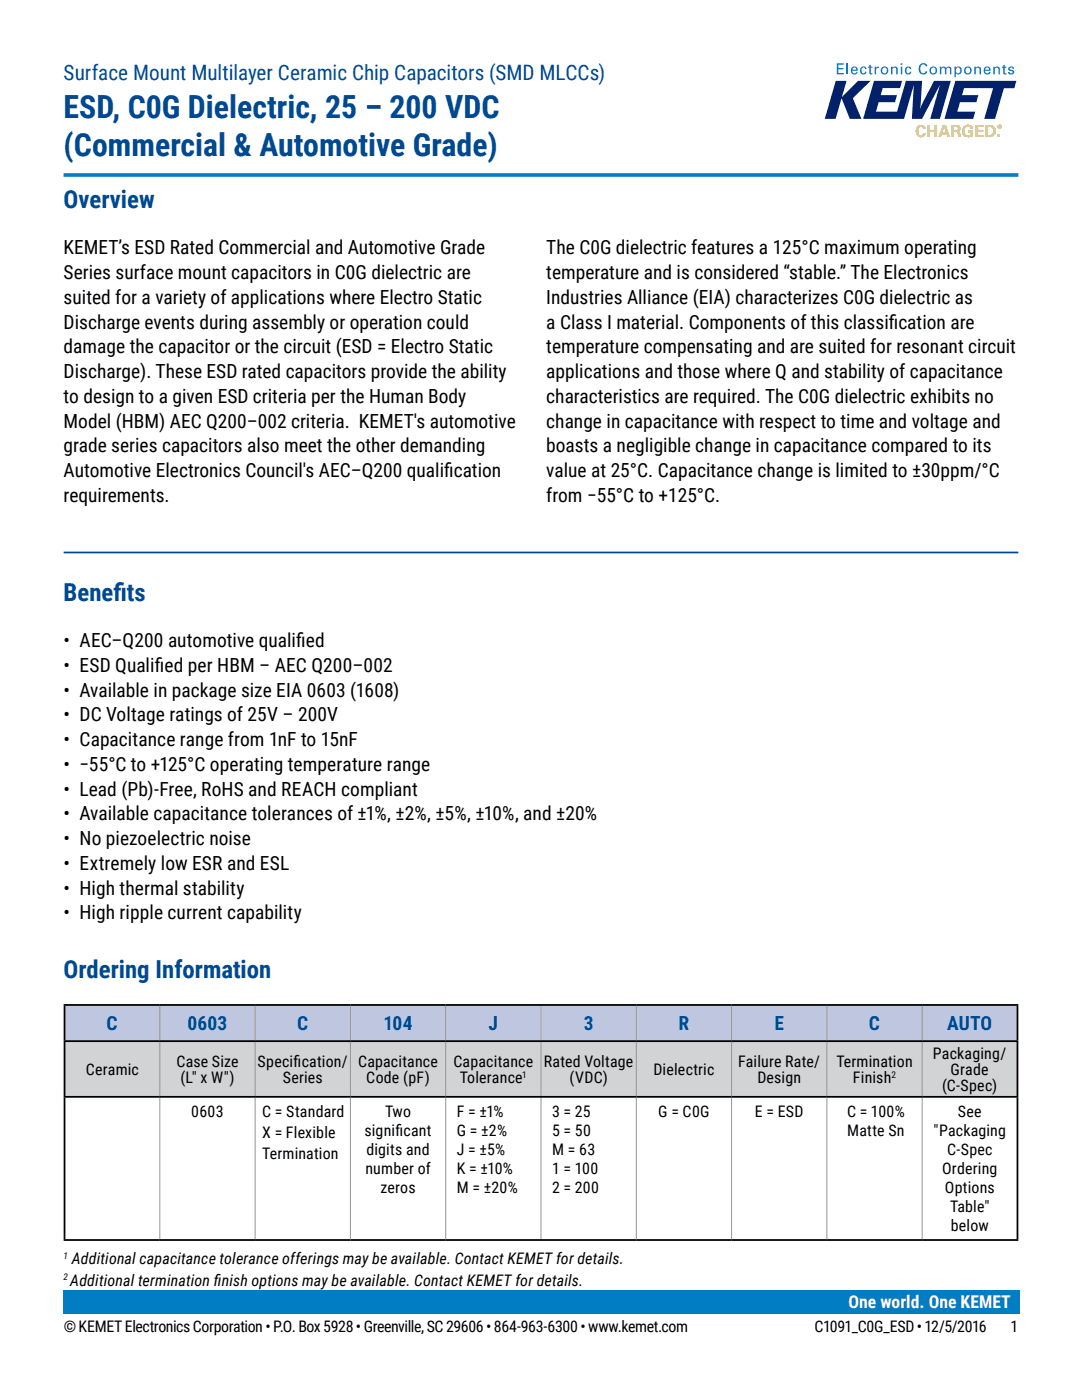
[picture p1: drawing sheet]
<svg xmlns="http://www.w3.org/2000/svg" width="216mm" height="279mm" viewBox="0 0 216 279" stroke-linecap="round" stroke-linejoin="round" font-family="sans-serif">
<defs><g id="words">
<g font-size="6.3" fill="#004990">
<text x="12.7" y="23.5">ESD, C0G Dielectric, 25 – 200 VDC</text>
<text x="12.7" y="31.1">(Commercial &amp; Automotive Grade)</text>
</g>
<g font-size="4.9" fill="#004990">
<text x="12.7" y="41.6">Overview</text>
<text x="12.7" y="120">Benef</text>
<text x="22.6" y="120">its</text>
<text x="12.7" y="195.2">Ordering Information</text>
</g>
<text font-size="4.2" fill="#004990" x="12.7" y="15.9">Surface Mount Multilayer Ceramic Chip Capacitors (SMD MLCCs)</text>
<g font-size="3.9">
<text x="12.7" y="50.8">KEMET’s ESD Rated Commercial and Automotive Grade</text>
<text x="109" y="50.8">The C0G dielectric features a 125°C maximum operating</text>
<text x="12.7" y="55.7">Series surface mount capacitors in C0G dielectric are</text>
<text x="109" y="55.7">temperature and is considered “stable.” The Electronics</text>
<text x="12.7" y="60.6">suited for a variety of applications where Electro Static</text>
<text x="12.7" y="65.6">Discharge events during assembly or operation could</text>
<text x="109" y="60.7">Industries Alliance (EIA) characterizes C0G dielectric as</text>
<text x="109" y="65.6">a Class I material. Components of this classif</text>
<text x="177.4" y="65.6">ication are</text>
<text x="12.7" y="70.5">damage the capacitor or the circuit (ESD = Electro Static</text>
<text x="109" y="70.5">temperature compensating and are suited for resonant circuit</text>
<text x="12.7" y="75.5">Discharge). These ESD rated capacitors provide the ability</text>
<text x="109" y="75.5">applications and those where Q and stability of capacitance</text>
<text x="12.7" y="80.4">to design to a given ESD criteria per the Human Body</text>
<text x="109" y="80.4">characteristics are required. The C0G dielectric exhibits no</text>
<text x="12.7" y="85.3">Model (HBM) AEC Q200–002 criteria. KEMET's automotive</text>
<text x="109" y="85.4">change in capacitance with respect to time and voltage and</text>
<text x="12.7" y="90.3">grade series capacitors also meet the other demanding</text>
<text x="12.7" y="95.2">Automotive Electronics Council's AEC–Q200 qualif</text>
<text x="88.6" y="95.2">ication</text>
<text x="109" y="90.3">boasts a negligible change in capacitance compared to its</text>
<text x="109" y="95.2">value at 25°C. Capacitance change is limited to ±30ppm/°C</text>
<text x="12.7" y="100.2">requirements.</text>
<text x="109" y="100.2">from −55°C to +125°C.</text>
<text x="12.7" y="129.1">• AEC–Q200 automotive qualif</text>
<text x="59.1" y="129.1">ied</text>
<text x="12.7" y="134.1">• ESD Qualif</text>
<text x="30.9" y="134.1">ied per HBM – AEC Q200–002</text>
<text x="12.7" y="139">• Available in package size EIA 0603 (1608)</text>
<text x="12.7" y="144">• DC Voltage ratings of 25V – 200V</text>
<text x="12.7" y="148.9">• Capacitance range from 1nF to 15nF</text>
<text x="12.7" y="153.8">• −55°C to +125°C operating temperature range</text>
<text x="12.7" y="158.8">• Lead (Pb)-Free, RoHS and REACH compliant</text>
<text x="12.7" y="163.7">• Available capacitance tolerances of ±1%, ±2%, ±5%, ±10%, and ±20%</text>
<text x="12.7" y="168.7">• No piezoelectric noise</text>
<text x="12.7" y="173.6">• Extremely low ESR and ESL</text>
<text x="12.7" y="178.5">• High thermal stability</text>
<text x="12.7" y="183.5">• High ripple current capability</text>
</g>
<g font-size="3.9" fill="#004990">
<text x="21.3" y="205.6">C</text>
<text x="37.4" y="205.6">0603</text>
<text x="59.3" y="205.6">C</text>
<text x="76.5" y="205.6">104</text>
<text x="97.5" y="205.6">J</text>
<text x="116.5" y="205.6">3</text>
<text x="135.4" y="205.6">R</text>
<text x="154.5" y="205.6">E</text>
<text x="173.4" y="205.6">C</text>
<text x="189" y="205.6">AUTO</text>
</g>
<text font-size="3.5" fill="#fff" x="169.3" y="261">One world. One KEMET</text>
<g font-size="3.2">
<text x="17.1" y="214.5">Ceramic</text>
<text x="35.2" y="212.9">Case Size</text>
<text x="51.4" y="212.9">Specif</text>
<text x="58.6" y="212.9">ication/</text>
<text x="71.5" y="212.9">Capacitance</text>
<text x="90.5" y="212.9">Capacitance</text>
<text x="108.5" y="212.9">Rated Voltage</text>
<text x="130.4" y="214.5">Dielectric</text>
<text x="147.3" y="212.9">Failure Rate/</text>
<text x="166.9" y="212.9">Termination</text>
<text x="186.2" y="211.4">Packaging/</text>
<text x="189.7" y="214.5">Grade</text>
<text x="36" y="216.1">(L&quot; x W&quot;)</text>
<text x="56.4" y="216.1">Series</text>
<text x="73.1" y="216.1">Code (pF)</text>
<text x="91.8" y="216.1">Tolerance</text>
<text x="113.6" y="216.1">(VDC)</text>
<text x="151.1" y="216.1">Design</text>
<text x="170.2" y="216.1">Finish</text>
<text x="188" y="217.7">(C-Spec)</text>
<text x="38.2" y="222.9">0603</text>
<text x="52.3" y="222.9">C = Standard</text>
<text x="52.3" y="227.1">X = Flexible</text>
<text x="72.7" y="226.7">signif</text>
<text x="76.8" y="222.9">Two</text>
<text x="78.9" y="226.7">icant</text>
<text x="91.2" y="226.7">G = ±2%</text>
<text x="91.2" y="222.9">F = ±1%</text>
<text x="110.2" y="222.9">3 = 25</text>
<text x="110.2" y="226.7">5 = 50</text>
<text x="131.4" y="222.9">G = C0G</text>
<text x="150.6" y="222.9">E = ESD</text>
<text x="169" y="222.9">C = 100%</text>
<text x="169.1" y="226.7">Matte Sn</text>
<text x="186.3" y="226.7">&quot;Packaging</text>
<text x="191.1" y="222.9">See</text>
<text x="52.3" y="231.3">Termination</text>
<text x="73.1" y="230.5">digits and</text>
<text x="91.2" y="230.5">J = ±5%</text>
<text x="110.2" y="230.5">M = 63</text>
<text x="189" y="230.5">C-Spec</text>
<text x="72.9" y="234.3">number of</text>
<text x="75.9" y="238.1">zeros</text>
<text x="91.2" y="234.3">K = ±10%</text>
<text x="91.2" y="238.1">M = ±20%</text>
<text x="110.2" y="234.3">1 = 100</text>
<text x="110.2" y="238.1">2 = 200</text>
<text x="188" y="234.3">Ordering</text>
<text x="188.5" y="238.1">Options</text>
<text x="189.6" y="241.9">Table&quot;</text>
<text x="189.7" y="245.7">below</text>
<text x="14" y="256.6">Additional termination f</text>
<text x="14.3" y="252.3">Additional capacitance tolerance offerings may be available. Contact KEMET for details.</text>
<text x="42.7" y="256.6">inish options may be available. Contact KEMET for details.</text>
<text x="12.7" y="265.9">© KEMET Electronics Corporation • P.O. Box 5928 • Greenville, SC 29606 • 864-963-6300 • www.kemet.com</text>
<text x="162.5" y="265.9">C1091_C0G_ESD • 12/5/2016</text>
<text x="201.7" y="265.9">1</text>
</g>
<g font-size="1.9">
<text x="104.2" y="215.1">1</text>
<text x="177.9" y="215.1">2</text>
<text x="12.7" y="251.3">1</text>
<text x="12.7" y="255.5">2</text>
</g>
</g></defs>
<path d="M12.7 261.9h190.5" fill="none" stroke="#007dc3" stroke-width=".35"/>
<g fill="#022169">
<path d="M166.8 16.1h2.1l-.9 3.3 3.2-3.3h2.5l-3.5 3.5 1.7 4.1h-2.3l-1.7-4.1-1.2 4.1h-2.1z"/>
<path d="M174.4 16.1h5.6l-.4 1.5h-3.5l-.4 1.4h3.3l-.4 1.4h-3.3l-.5 1.9h4.2l1.8-6.2h3.2l-.4 5.8 .4-1.2 2.4-4.6h3.3l-2.2 7.6h-1.9l2-6.8-3.6 6.8h-2l.3-6.7-1.9 6.7h-8.2z"/>
<path d="M190.6 16.1h12.2l-.4 1.5h-2.1l-1.7 6.1h-2.2l1.8-6.1h-5.8l-.4 1.4h3.2l-.4 1.4h-3.2l-.6 1.9h3.6l-.4 1.4h-5.7z"/>
</g>
<g fill="#eeb310">
<path d="M183.1 25.2a.94 .94 0 0 1 1-.2 .94 .94 0 0 1 .6 .7h-.5l-.1-.3-.3-.1a.97 .97 0 0 0 0 1.7l.3-.2 .1-.2h.5a1.03 1.03 0 0 1-1.2 .8 1.03 1.03 0 0 1-.8-1.2l.1-.4z"/>
<path d="M185 24.9h.6v1h.9v-1h.5v2.5h-.5v-1.1h-.9v1.1h-.6z"/>
<path d="M192.2 25.4a1.11 1.11 0 0 1 1.1-.6 1.11 1.11 0 0 1 .9 .9h-.5v-.1a.65 .65 0 0 0-.9-.3 .65 .65 0 0 0-.3 .9 .79 .79 0 0 0 1.2 .8v-.5h-.5v-.4h1v1.2a1.62 1.62 0 0 1-2.2-.7v-.9z"/>
<path d="M194.7 24.9h1.6v.4h-1.1v.6h1v.4h-1v.7h1.1v.4h-1.6z"/>
<path d="M199 26.9h.4v.5h-.4z"/>
<path d="M188.4 25.4l-.3 1h.6zM188.1 24.9h.6l.9 2.5h-.6l-.1-.6h-1l-.2 .6h-.5z"/>
<path d="M190.3 25.3v.7h.5a.35 .35 0 0 0 .4-.4 .35 .35 0 0 0-.5-.3zM189.8 24.9h1a.65 .65 0 0 1 .8 .4 .65 .65 0 0 1-.4 .9 .75 .75 0 0 1 .5 .9l.1 .3h-.6l-.1-.9-.7-.1v1h-.6z"/>
<path d="M197.2 25.3v1.7a.82 .82 0 0 0 1-.9 .82 .82 0 0 0-1-.8zM196.7 25h.8a1.2 1.2 0 0 1 1.2 1.2 1.2 1.2 0 0 1-1.3 1.2h-.7z"/>
<path d="M199.4 25.1v.1h.1zM199.3 25h.3l.1 .5-.2-.2-.2 .2zM199.1 25.3a.4 .4 0 0 0 .8 0 .4 .4 0 0 0-.8 0zM199 25.3a.46 .46 0 0 1 .9 0 .46 .46 0 0 1-.9 0z"/>
</g>
<path d="M167 12.6h1.3v.3h-1v.7h1v.2h-1v.8h1.1v.2h-1.4z" fill="#0071ce"/>
<path d="M169.1 12.6v2.2" fill="none" stroke="#0071ce" stroke-width=".28"/>
<g fill="#0071ce">
<path d="M171.8 13.5a.59 .59 0 0 1 .6-.2 .59 .59 0 0 1 .5 .5h-.3l-.3-.3a.65 .65 0 0 0-.4 .6 .65 .65 0 0 0 .4 .6l.3-.4h.3a.7 .7 0 0 1-1 .5 .7 .7 0 0 1-.2-1.1z"/>
<path d="M173.5 13l.3-.1v.4h.3v.2h-.3v1.1h.3v.2l-.6-.1v-1.2h-.3v-.2h.3z"/>
<path d="M174.5 13.3h.3v.3l.2-.3h.4v.3l-.5 .1-.1 1.1h-.3z"/>
<path d="M177.8 13.3h.3v.3a.55 .55 0 0 1 .6-.3 .55 .55 0 0 1 .4 .6v.9h-.3v-1.1a.39 .39 0 0 0-.4-.2 .39 .39 0 0 0-.3 .3v1h-.3z"/>
<path d="M180.7 13.5a.59 .59 0 0 1 .7-.2 .59 .59 0 0 1 .4 .5h-.2l-.4-.3a.65 .65 0 0 0-.3 .6 .65 .65 0 0 0 .3 .6l.4-.4h.2a.7 .7 0 0 1-.9 .5 .7 .7 0 0 1-.3-1.1z"/>
<path d="M183.7 12.8a.81 .81 0 0 1 1.3 .4h-.3a.53 .53 0 0 0-.6-.4 .53 .53 0 0 0-.4 .6 .93 .93 0 0 0 .5 1.2h.3l.2-.4h.3a.89 .89 0 0 1-1.1 .6 .89 .89 0 0 1-.6-1.1v-.4z"/>
<path d="M187.5 13.3h.3v.3l.5-.3 .5 .3a.56 .56 0 0 1 .6-.3 .56 .56 0 0 1 .4 .6v.9h-.2l-.1-1.1a.38 .38 0 0 0-.4-.2 .38 .38 0 0 0-.3 .4v.9h-.3v-1.1a.37 .37 0 0 0-.6 0l-.1 1.1h-.3z"/>
<path d="M194.4 13.3h.3v.3a.55 .55 0 0 1 .7-.3 .55 .55 0 0 1 .3 .6v.9h-.2l-.1-1.1a.39 .39 0 0 0-.4-.2 .39 .39 0 0 0-.3 .3v1h-.3z"/>
<path d="M198.2 13.3h.3v.3a.55 .55 0 0 1 .6-.3 .55 .55 0 0 1 .4 .6v.9h-.3v-1.1a.39 .39 0 0 0-.4-.2 .39 .39 0 0 0-.3 .3v1h-.3z"/>
<path d="M200.2 13l.3-.1v.4h.3v.2h-.3v1.1h.3v.2l-.6-.1v-1.2h-.3v-.2h.3z"/>
<path d="M201.2 13.5a.65 .65 0 0 1 1.1 .2h-.3a.28 .28 0 0 0-.3-.2 .28 .28 0 0 0-.2 .3l.8 .4a.6 .6 0 0 1-.5 .7 .6 .6 0 0 1-.7-.5h.3a.3 .3 0 0 0 .4 .3 .3 .3 0 0 0 .2-.4l-.1-.1a.63 .63 0 0 1-.7-.5z"/>
<path d="M170.3 13.5l-.2 .4h.8l-.2-.4zM170 13.5a.69 .69 0 0 1 .8-.2 .69 .69 0 0 1 .3 .8h-1v.4a.4 .4 0 0 0 .4 .2 .4 .4 0 0 0 .4-.4h.2a.72 .72 0 0 1-1 .5 .72 .72 0 0 1-.3-1.1z"/>
<path d="M176.2 13.5a.65 .65 0 0 0 .3 1.2 .57 .57 0 0 0 .5-.7 .57 .57 0 0 0-.8-.5zM175.7 14.1a.8 .8 0 0 1 1.6 0 .8 .8 0 0 1-1.6 0z"/>
<path d="M179.7 13.3h.3v1.5h-.3zM179.7 12.6h.4v.4h-.4z"/>
<path d="M186 13.5a.65 .65 0 0 0 .2 1.2 .57 .57 0 0 0 .5-.7 .57 .57 0 0 0-.7-.5zM185.4 14.1a.8 .8 0 0 1 1.6 0 .8 .8 0 0 1-1.6 0z"/>
<path d="M190.9 13.5a.7 .7 0 0 0 .3 1.2 .64 .64 0 0 0 .4-.6 .64 .64 0 0 0-.4-.6zM190.4 13.3h.3v.2a.71 .71 0 0 1 1-.1 .71 .71 0 0 1 .2 1 .64 .64 0 0 1-.5 .4 .64 .64 0 0 1-.7-.2v.8h-.2z"/>
<path d="M192.9 13.5a.65 .65 0 0 0 .2 1.2 .57 .57 0 0 0 .5-.7 .57 .57 0 0 0-.7-.5zM192.3 14.1a.8 .8 0 0 1 1.6 0 .8 .8 0 0 1-1.6 0z"/>
<path d="M196.8 13.5l-.2 .4h.8l-.2-.4zM196.5 13.5a.69 .69 0 0 1 .8-.2 .69 .69 0 0 1 .3 .8h-1v.4a.4 .4 0 0 0 .4 .2 .4 .4 0 0 0 .4-.4h.2a.72 .72 0 0 1-1 .5 .72 .72 0 0 1-.3-1.1z"/>
</g>
<path d="M12.7 34.9h190.5" fill="none" stroke="#007dc3" stroke-width=".71" stroke-linecap="butt"/>
<path d="M12.7 257.6h190.8v4.7h-190.8z" fill="#007dc3"/>
<path d="M12.7 110.3h190.5" fill="none" stroke="#004990" stroke-width=".35"/>
<path d="M12.9 200.6h19v7.2h-19zM31.9 200.6h19v7.2h-19zM50.9 200.6h19v7.2h-19zM69.9 200.6h19v7.2h-19zM88.9 200.6h19v7.2h-19zM107.9 200.6h19.1v7.2h-19.1zM127 200.6h19v7.2h-19zM146 200.6h19v7.2h-19zM165 200.6h19v7.2h-19zM184 200.6h19v7.2h-19z" fill="#bfc6e0"/>
<path d="M12.9 207.8h19v11.1h-19zM31.9 207.8h19v11.1h-19zM50.9 207.8h19v11.1h-19zM69.9 207.8h19v11.1h-19zM88.9 207.8h19v11.1h-19zM107.9 207.8h19.1v11.1h-19.1zM127 207.8h19v11.1h-19zM146 207.8h19v11.1h-19zM165 207.8h19v11.1h-19zM184 207.8h19v11.1h-19z" fill="#d1d3d4"/>
<g fill="none" stroke="#939598" stroke-width=".2">
<path d="M31.9 200.7v6.9M31.9 208v10.7M31.9 219.1v28.2M50.9 200.7v6.9M50.9 208v10.7M50.9 219.1v28.2M69.9 200.7v6.9M69.9 208v10.7M69.9 219.1v28.2M88.9 200.7v6.9M88.9 208v10.7M88.9 219.1v28.2"/>
<path d="M107.9 200.7v6.9M107.9 208v10.7M107.9 219.1v28.2M127 200.7v6.9M127 208v10.7M127 219.1v28.2M146 200.7v6.9M146 208v10.7M146 219.1v28.2M165 200.7v6.9M165 208v10.7M165 219.1v28.2"/>
<path d="M184 200.7v6.9M184 208v10.7M184 219.1v28.2"/>
</g>
<path d="M12.7 218.9h190.5M12.7 200.6h190.5M12.7 207.8h190.5M12.9 200.7v6.9M12.9 208v10.7M12.9 219.1v28.2M203 200.7v6.9M203 208v10.7M203 219.1v28.2M12.7 247.5h190.5" fill="none" stroke="#000" stroke-width=".35"/>
<use href="#words"/>
</svg>
